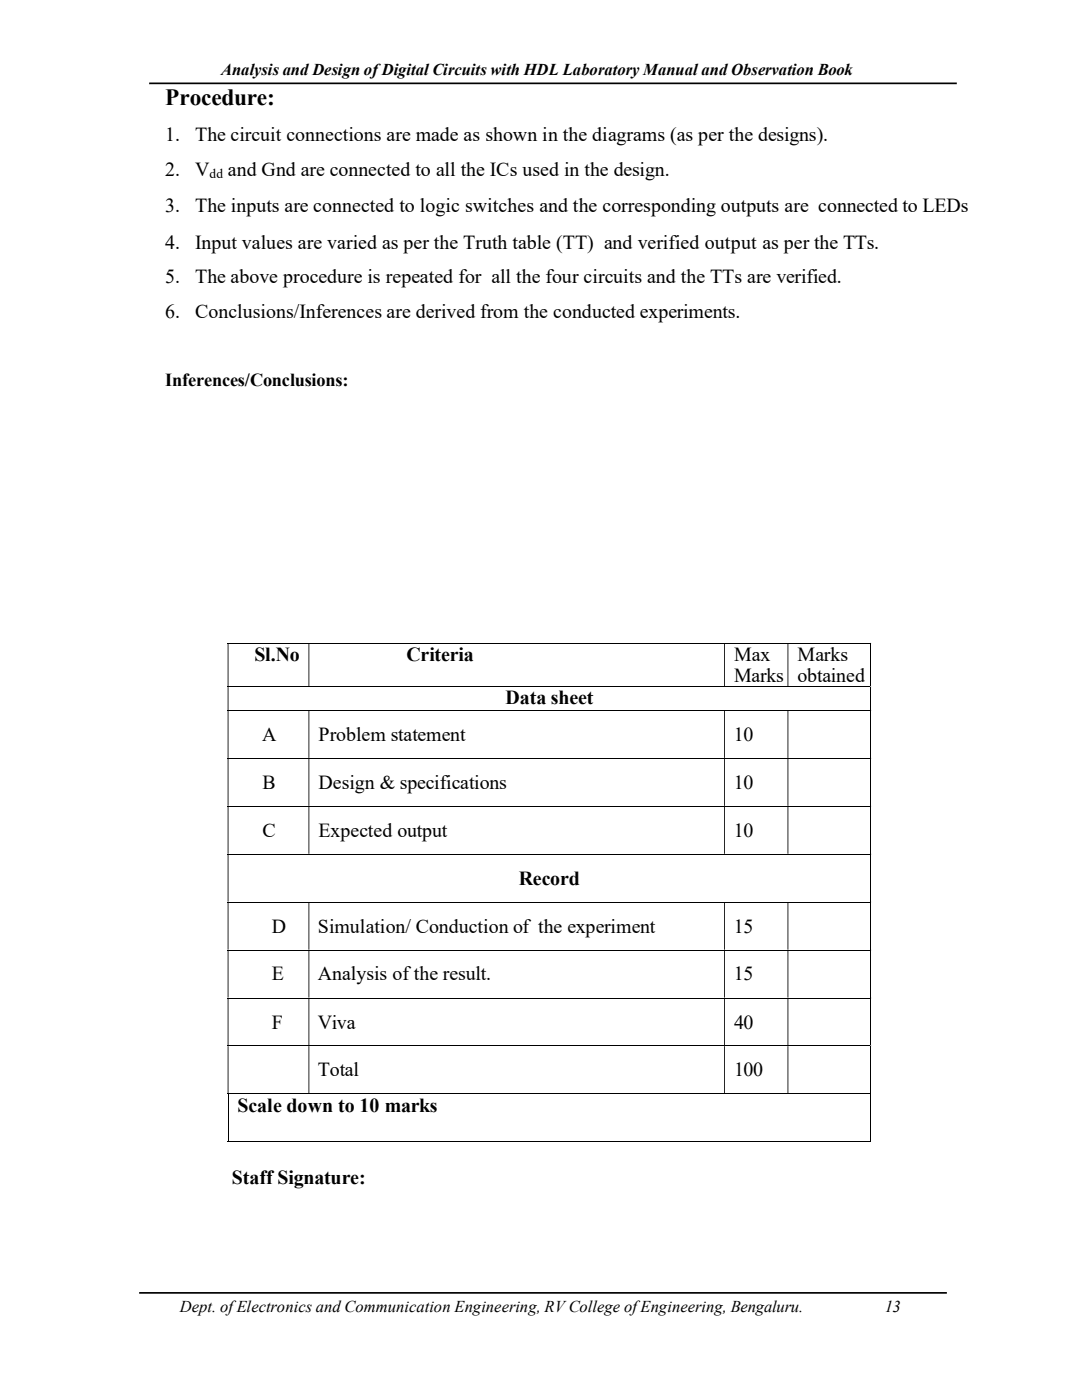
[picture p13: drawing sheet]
<svg xmlns="http://www.w3.org/2000/svg" width="216mm" height="279mm" viewBox="0 0 216 279" stroke-linecap="round" stroke-linejoin="round" font-family="sans-serif">
<defs><g id="words">
<text font-size="4.6" x="33" y="20.9">Procedure:</text>
<g font-size="4">
<text x="33" y="28.2">1.</text>
<text x="38.9" y="28.2">The circuit connections are made as shown in the diagrams (as per the designs).</text>
<text x="33" y="35.1">2.</text>
<text x="38.9" y="35.1">V</text>
<text x="45.5" y="35.1">and Gnd are connected to all the ICs used in the design.</text>
<text x="33" y="42.4">3.</text>
<text x="38.9" y="42.4">The inputs are connected to logic switches and the corresponding outputs are connected to LEDs</text>
<text x="33" y="49.7">4.</text>
<text x="38.9" y="49.7">Input values are varied as per the Truth table (TT) and verified output as per the TTs.</text>
<text x="33" y="56.5">5.</text>
<text x="38.9" y="56.5">The above procedure is repeated for all the four circuits and the TTs are verified.</text>
<text x="33" y="63.4">6.</text>
<text x="38.9" y="63.4">Conclusions/Inferences are derived from the conducted experiments.</text>
<text x="50.8" y="131.9">Sl.No</text>
<text x="81.1" y="131.9">Criteria</text>
<text x="146.5" y="131.9">Max</text>
<text x="159.1" y="131.9">Marks</text>
<text x="146.5" y="136.1">Marks</text>
<text x="159.1" y="136.1">obtained</text>
<text x="100.9" y="140.5">Data sheet</text>
<text x="52.3" y="147.8">A</text>
<text x="63.5" y="147.8">Problem statement</text>
<text x="146.4" y="147.8">10</text>
<text x="52.4" y="157.5">B</text>
<text x="63.5" y="157.5">Design &amp; specifications</text>
<text x="146.4" y="157.5">10</text>
<text x="52.4" y="167">C</text>
<text x="63.5" y="167">Expected output</text>
<text x="146.4" y="167">10</text>
<text x="103.5" y="176.5">Record</text>
<text x="54.3" y="186.1">D</text>
<text x="63.4" y="186.1">Simulation/ Conduction of the experiment</text>
<text x="146.4" y="186.1">15</text>
<text x="54.3" y="195.7">E</text>
<text x="63.4" y="195.7">Analysis of the result.</text>
<text x="146.4" y="195.7">15</text>
<text x="54.3" y="205.3">F</text>
<text x="63.4" y="205.3">Viva</text>
<text x="146.5" y="205.3">40</text>
<text x="63.4" y="214.8">Total</text>
<text x="146.5" y="214.8">100</text>
<text x="47.4" y="221.8">Scale down to 10 marks</text>
<text x="46.2" y="236.2">Staff Signature:</text>
</g>
<text font-size="3.7" x="33" y="77">Inferences/Conclusions:</text>
<g font-size="3.3">
<text x="44.1" y="15">Analysis and Design of Digital Circuits with HDL Laboratory Manual and Observation Book</text>
<text x="35.9" y="261.8">Dept. of Electronics and Communication Engineering, RV College of Engineering, Bengaluru.</text>
<text x="176.5" y="261.8">13</text>
</g>
<text font-size="2.7" x="41.8" y="35.5">dd</text>
</g></defs>
<path d="M29.8 16.6h161.1M27.8 258h161.1" fill="none" stroke="#000" stroke-width=".34"/>
<g fill="none" stroke="#000" stroke-width=".2">
<path d="M45.4 128.4h128.3M45.4 137.1h128.3M173.7 128.4v8.6M173.7 137.1v4.6M45.4 141.8h128.3M45.4 151.3h128.3M173.7 141.9v9.4M173.7 151.4v9.4M45.4 160.9h128.3M45.4 170.5h128.3M173.7 161v9.4M173.7 170.6v9.4"/>
<path d="M45.4 180h128.3M45.4 189.6h128.3M45.4 199.2h128.3M173.7 180.1v9.4M173.7 189.7v9.4M173.7 199.3v9.3M45.4 208.7h128.3M45.4 218.3h128.3M45.5 218.4v9.5M173.7 208.8v9.4M173.7 218.4v9.5M45.4 227.9h128.3"/>
</g>
<g fill="#000">
<path d="M173.7 128.3h.1v.1h-.1zM45.4 128.4h.2v8.6h-.2zM61.6 128.4h.1v8.6h-.1zM144.5 128.4h.2v8.6h-.2zM157.1 128.4h.2v8.6h-.2z" fill-rule="evenodd"/>
<path d="M173.7 137h.1v.1h-.1zM45.4 137.1h.2v4.6h-.2z" fill-rule="evenodd"/>
<path d="M173.7 141.7h.1v.2h-.1zM45.4 141.9h.2v9.4h-.2zM61.6 141.9h.1v9.4h-.1zM144.5 141.9h.2v9.4h-.2zM157.1 141.9h.2v9.4h-.2z" fill-rule="evenodd"/>
<path d="M173.7 151.3h.1v.1h-.1zM45.4 151.4h.2v9.4h-.2zM61.6 151.4h.1v9.4h-.1zM144.5 151.4h.2v9.4h-.2zM157.1 151.4h.2v9.4h-.2z" fill-rule="evenodd"/>
<path d="M173.7 160.8h.1v.2h-.1zM45.4 161h.2v9.4h-.2zM61.6 161h.1v9.4h-.1zM144.5 161h.2v9.4h-.2zM157.1 161h.2v9.4h-.2z" fill-rule="evenodd"/>
<path d="M173.7 170.4h.1v.2h-.1zM45.4 170.6h.2v9.4h-.2z" fill-rule="evenodd"/>
<path d="M173.7 180h.1v.1h-.1zM45.4 180.1h.2v9.4h-.2zM61.6 180.1h.1v9.4h-.1zM144.5 180.1h.2v9.4h-.2zM157.1 180.1h.2v9.4h-.2z" fill-rule="evenodd"/>
<path d="M173.7 189.5h.1v.2h-.1zM45.4 189.7h.2v9.4h-.2zM61.6 189.7h.1v9.4h-.1zM144.5 189.7h.2v9.4h-.2zM157.1 189.7h.2v9.4h-.2z" fill-rule="evenodd"/>
<path d="M173.7 199.1h.1v.2h-.1zM45.4 199.3h.2v9.3h-.2zM61.6 199.3h.1v9.3h-.1zM144.5 199.3h.2v9.3h-.2zM157.1 199.3h.2v9.3h-.2z" fill-rule="evenodd"/>
<path d="M173.7 208.6h.1v.2h-.1zM45.4 208.8h.2v9.4h-.2zM61.6 208.8h.1v9.4h-.1zM144.5 208.8h.2v9.4h-.2zM157.1 208.8h.2v9.4h-.2z" fill-rule="evenodd"/>
</g>
<path d="M173.7 218.2h.1v.2h-.1zM173.7 227.8h.1v.1h-.1z" fill="#000"/>
<use href="#words"/>
</svg>
